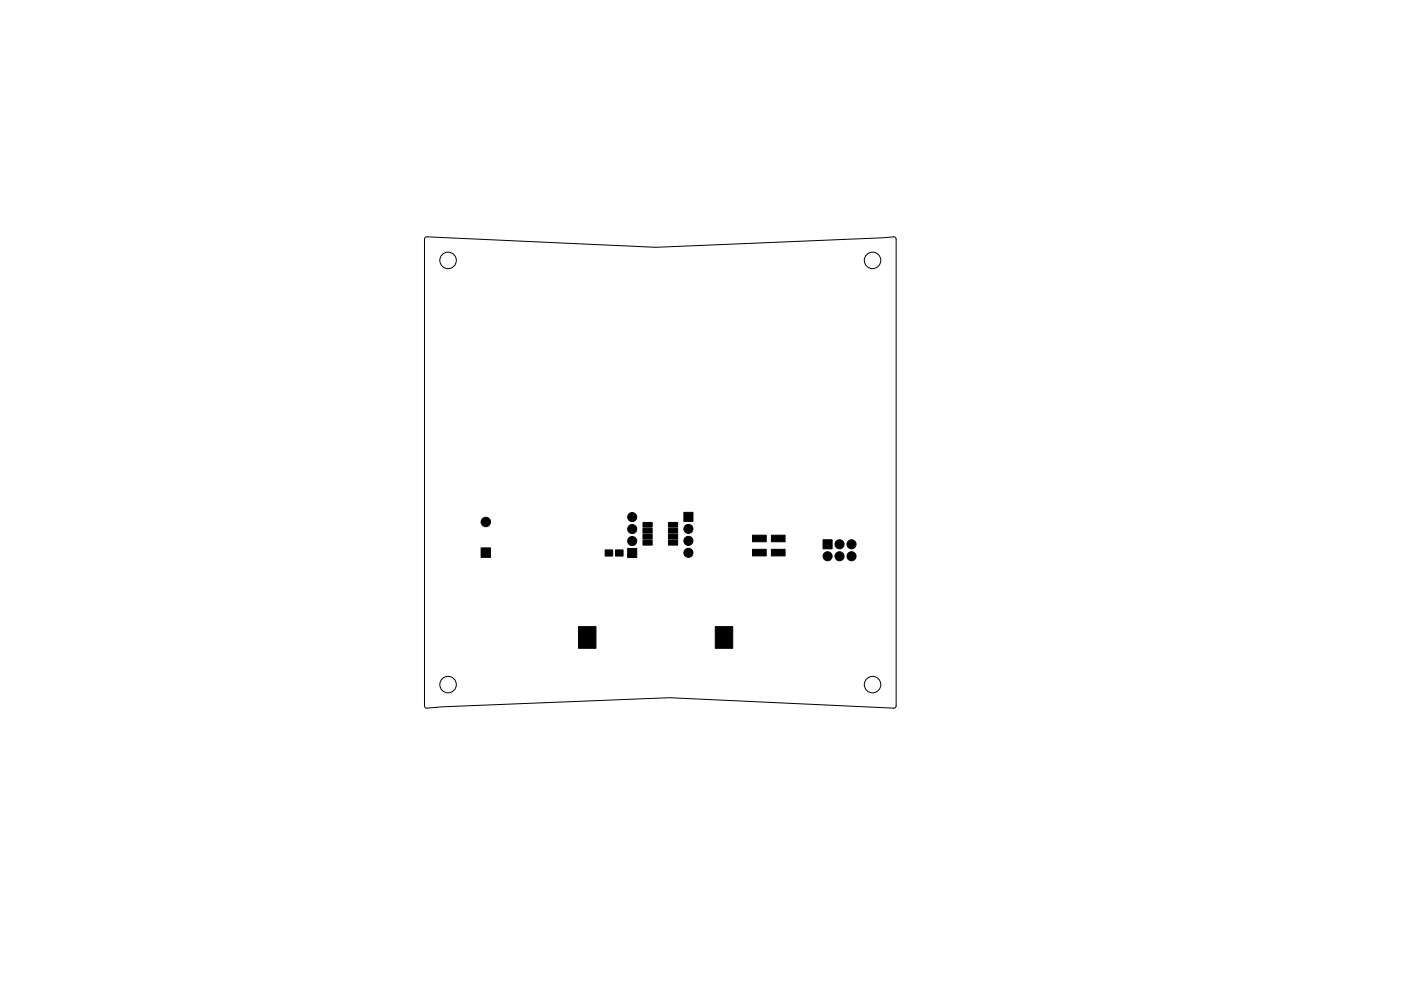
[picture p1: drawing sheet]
<svg xmlns="http://www.w3.org/2000/svg" width="297mm" height="210mm" viewBox="0 0 297 210" stroke-linecap="round" stroke-linejoin="round" font-family="sans-serif">
<g fill="none" stroke="#000" stroke-width=".21">
<path d="M90.1 50.4l.4-.2 48.5 2.3 50.5-2.3 .4 .2 .1 .3v99l-.1 .4-.4 .1-47.6-2.2-48.1 2-3.3 .2-.4-.1-.1-.4v-99z"/>
<circle cx="95" cy="55.2" r="1.75"/>
<circle cx="185" cy="55.2" r="1.75"/>
<circle cx="95" cy="145.2" r="1.75"/>
<circle cx="185" cy="145.2" r="1.75"/>
</g>
<g fill="#000" stroke="#000" stroke-width=".21">
<path d="M102 116.2h2v2h-2zM128.3 116.7h1.6v1.3h-1.6zM130.5 116.7h1.6v1.3h-1.6zM133.1 116.4h1.9v1.9h-1.9zM136.3 110.8h2v1h-2zM136.3 112.1h2v1h-2zM136.3 113.4h2v1h-2zM136.3 114.7h2v1h-2zM141.7 114.7h2v1h-2zM141.7 113.4h2v1h-2zM141.7 112.1h2v1h-2zM141.7 110.8h2v1h-2z"/>
<path d="M145 108.7h1.9v1.9h-1.9zM159.6 113.5h2.9v1.4h-2.9zM159.6 116.5h2.9v1.4h-2.9zM163.6 113.5h2.9v1.4h-2.9zM163.6 116.5h2.9v1.4h-2.9zM174.5 114.5h1.9v1.9h-1.9zM122.6 132.9h3.8v4.6h-3.8zM151.6 132.9h3.7v4.6h-3.7z"/>
<circle cx="103" cy="110.7" r="1"/>
<circle cx="134" cy="114.8" r=".96"/>
<circle cx="134" cy="112.2" r=".96"/>
<circle cx="134" cy="109.7" r=".96"/>
<circle cx="146" cy="112.2" r=".96"/>
<circle cx="146" cy="114.7" r=".96"/>
<circle cx="146" cy="117.3" r=".96"/>
<circle cx="175.5" cy="118" r=".96"/>
<circle cx="178" cy="115.5" r=".96"/>
<circle cx="178" cy="118" r=".96"/>
<circle cx="180.5" cy="118" r=".96"/>
<circle cx="180.5" cy="115.5" r=".96"/>
</g>
</svg>
